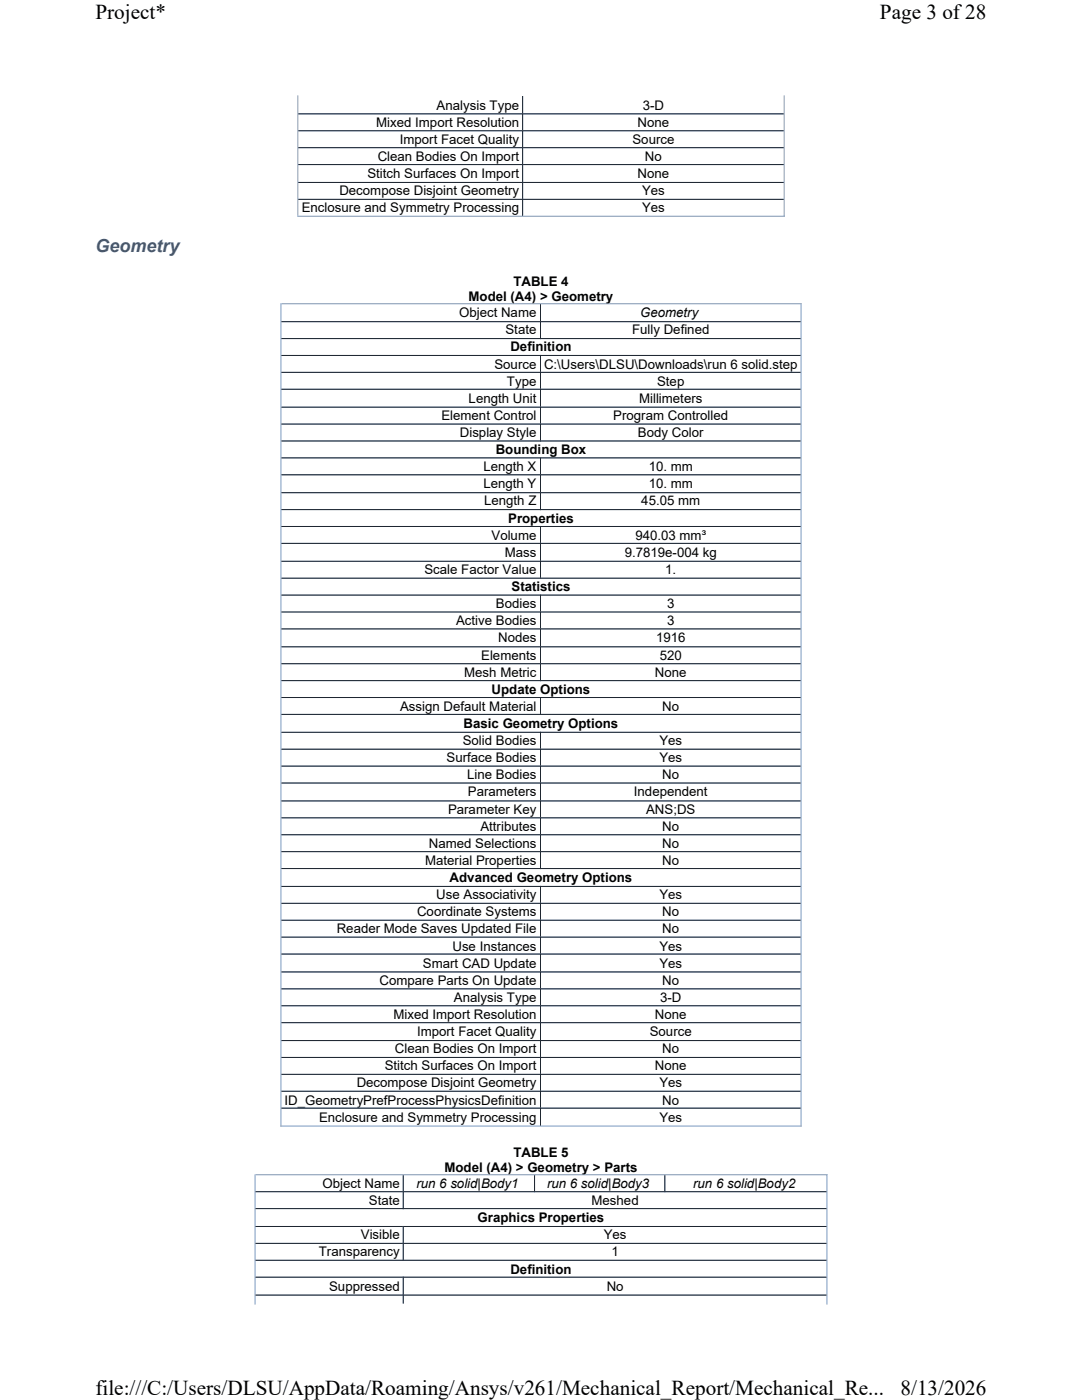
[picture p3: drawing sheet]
<svg xmlns="http://www.w3.org/2000/svg" width="216mm" height="279mm" viewBox="0 0 216 279" stroke-linecap="round" stroke-linejoin="round" font-family="sans-serif">
<defs><g id="words">
<g font-size="4.2">
<text x="19" y="3.8">Project*</text>
<text x="175.6" y="3.8">Page 3 of28</text>
<text x="19" y="278.5">file:///C:/Users/DLSU/AppData/Roaming/Ansys/v261/Mechanical_Report/Mechanical_Re...</text>
<text x="179.7" y="278.5">8/13/2026</text>
</g>
<text font-size="3.6" fill="#3b577d" x="19" y="50.2">Geometry</text>
<g font-size="2.6">
<text x="87.1" y="21.9">Analysis Type</text>
<text x="128.3" y="21.9">3-D</text>
<text x="75.1" y="25.3">Mixed Import Resolution</text>
<text x="79.8" y="28.7">Import Facet Quality</text>
<text x="126.2" y="28.7">Source</text>
<text x="127.2" y="25.3">None</text>
<text x="73.3" y="35.5">Stitch Surfaces On Import</text>
<text x="75.4" y="32.1">Clean Bodies On Import</text>
<text x="127.2" y="35.5">None</text>
<text x="128.7" y="32.1">No</text>
<text x="67.7" y="39">Decompose Disjoint Geometry</text>
<text x="128.1" y="39">Yes</text>
<text x="60.2" y="42.4">Enclosure and Symmetry Processing</text>
<text x="128.1" y="42.4">Yes</text>
<text x="102.4" y="57.1">TABLE 4</text>
<text x="91.6" y="63.3">Object Name</text>
<text x="93.5" y="60">Model (A4) &gt; Geometry</text>
<text x="127.7" y="63.3">Geometry</text>
<text x="100.9" y="66.7">State</text>
<text x="101.8" y="70.1">Definition</text>
<text x="126.1" y="66.7">Fully Defined</text>
<text x="98.7" y="73.6">Source</text>
<text x="101.2" y="77">Type</text>
<text x="108.6" y="73.6">C:\Users\DLSU\Downloads\run 6 solid.step</text>
<text x="131.1" y="77">Step</text>
<text x="88.1" y="83.8">Element Control</text>
<text x="93.5" y="80.4">Length Unit</text>
<text x="122.4" y="83.8">Program Controlled</text>
<text x="127.5" y="80.4">Millimeters</text>
<text x="91.8" y="87.2">Display Style</text>
<text x="127.3" y="87.2">Body Color</text>
<text x="96.5" y="94">Length X</text>
<text x="98.9" y="90.6">Bounding Box</text>
<text x="129.4" y="94">10. mm</text>
<text x="96.5" y="97.5">Length Y</text>
<text x="96.6" y="100.9">Length Z</text>
<text x="128" y="100.9">45.05 mm</text>
<text x="129.4" y="97.5">10. mm</text>
<text x="98.1" y="107.7">Volume</text>
<text x="101.4" y="104.3">Properties</text>
<text x="126.8" y="107.7">940.03 mm³</text>
<text x="100.7" y="111.1">Mass</text>
<text x="124.7" y="111.1">9.7819e-004 kg</text>
<text x="84.7" y="114.5">Scale Factor Value</text>
<text x="102.1" y="118">Statistics</text>
<text x="132.7" y="114.5">1.</text>
<text x="91" y="124.8">Active Bodies</text>
<text x="99" y="121.4">Bodies</text>
<text x="133.1" y="121.4">3</text>
<text x="133.1" y="124.8">3</text>
<text x="96" y="131.6">Elements</text>
<text x="99.4" y="128.2">Nodes</text>
<text x="130.9" y="128.2">1916</text>
<text x="131.6" y="131.6">520</text>
<text x="92.6" y="135">Mesh Metric</text>
<text x="130.7" y="135">None</text>
<text x="79.8" y="141.9">Assign Default Material</text>
<text x="98.1" y="138.5">Update Options</text>
<text x="132.2" y="141.9">No</text>
<text x="92.3" y="148.7">Solid Bodies</text>
<text x="92.5" y="145.3">Basic Geometry Options</text>
<text x="131.6" y="148.7">Yes</text>
<text x="89.1" y="152.1">Surface Bodies</text>
<text x="93.2" y="155.5">Line Bodies</text>
<text x="131.6" y="152.1">Yes</text>
<text x="132.2" y="155.5">No</text>
<text x="93.4" y="159">Parameters</text>
<text x="126.5" y="159">Independent</text>
<text x="89.4" y="162.4">Parameter Key</text>
<text x="95.9" y="165.8">Attributes</text>
<text x="128.9" y="162.4">ANS;DS</text>
<text x="132.2" y="165.8">No</text>
<text x="84.8" y="172.6">Material Properties</text>
<text x="85.6" y="169.2">Named Selections</text>
<text x="132.2" y="169.2">No</text>
<text x="132.2" y="172.6">No</text>
<text x="87" y="179.5">Use Associativity</text>
<text x="89.7" y="176">Advanced Geometry Options</text>
<text x="131.6" y="179.5">Yes</text>
<text x="83.2" y="182.9">Coordinate Systems</text>
<text x="132.2" y="182.9">No</text>
<text x="67.2" y="186.3">Reader Mode Saves Updated File</text>
<text x="90.3" y="189.7">Use Instances</text>
<text x="131.6" y="189.7">Yes</text>
<text x="132.2" y="186.3">No</text>
<text x="75.7" y="196.5">Compare Parts On Update</text>
<text x="84.4" y="193.1">Smart CAD Update</text>
<text x="131.6" y="193.1">Yes</text>
<text x="132.2" y="196.5">No</text>
<text x="78.5" y="203.4">Mixed Import Resolution</text>
<text x="90.6" y="199.9">Analysis Type</text>
<text x="130.7" y="203.4">None</text>
<text x="131.7" y="199.9">3-D</text>
<text x="83.2" y="206.8">Import Facet Quality</text>
<text x="129.7" y="206.8">Source</text>
<text x="76.8" y="213.6">Stitch Surfaces On Import</text>
<text x="78.8" y="210.2">Clean Bodies On Import</text>
<text x="130.7" y="213.6">None</text>
<text x="132.2" y="210.2">No</text>
<text x="56.8" y="220.4">ID_GeometryPrefProcessPhysicsDefinition</text>
<text x="71.2" y="217">Decompose Disjoint Geometry</text>
<text x="131.6" y="217">Yes</text>
<text x="132.2" y="220.4">No</text>
<text x="63.7" y="223.9">Enclosure and Symmetry Processing</text>
<text x="131.6" y="223.9">Yes</text>
<text x="88.7" y="233.8">Model (A4) &gt; Geometry &gt; Parts</text>
<text x="102.4" y="230.8">TABLE 5</text>
<text x="64.4" y="237.1">Object Name</text>
<text x="83.1" y="237.1">run 6 solid|Body1</text>
<text x="109.2" y="237.1">run 6 solid|Body3</text>
<text x="138.3" y="237.1">run 6 solid|Body2</text>
<text x="73.6" y="240.5">State</text>
<text x="95.3" y="243.9">Graphics Properties</text>
<text x="118" y="240.5">Meshed</text>
<text x="63.6" y="250.8">Transparency</text>
<text x="72" y="247.3">Visible</text>
<text x="120.5" y="247.3">Yes</text>
<text x="122" y="250.8">1</text>
<text x="65.7" y="257.6">Suppressed</text>
<text x="101.8" y="254.2">Definition</text>
<text x="121.1" y="257.6">No</text>
</g>
</g></defs>
<g fill="none" stroke="#7a99c0" stroke-width=".2">
<path d="M59.4 19.1v24M104.3 19.3v23.8M156.5 19.1v24.2M59.5 22.7h96.9M59.5 26.1h96.9M59.5 29.5h96.9M59.5 32.8h96.9M59.5 36.4h96.9M59.5 39.8h96.9M59.3 43.2h97.3M56.1 60.5v164.3M56.2 60.6h103.7"/>
<path d="M56.2 64.2h103.5M56.2 67.6h103.5M56.2 70.9h103.5M56.2 74.3h103.5M56.2 77.7h103.5M107.9 60.8v6.9M107.9 70.8v17.3M159.8 60.5v164.3M56.2 81.3h103.5M56.2 84.6h103.5M56.2 88h103.5M56.2 91.4h103.5"/>
<path d="M56.2 94.8h103.5M56.2 98.3h103.5M107.9 91.3v10.5M56.2 101.7h103.5M56.2 105.1h103.5M56.2 108.4h103.5M56.2 112h103.5M56.2 115.4h103.5M56.2 118.8h103.5M107.9 105v10.5M107.9 118.7v17.2M56.2 122.1h103.5"/>
<path d="M56.2 125.5h103.5M56.2 129.1h103.5M56.2 132.5h103.5M56.2 135.8h103.5M56.2 139.2h103.5M107.9 139.1v3.6M56.2 142.6h103.5M56.2 146.1h103.5M56.2 149.5h103.5M56.2 152.9h103.5M56.2 156.3h103.5M56.2 159.8h103.5"/>
<path d="M107.9 146.1v27.3M56.2 163.2h103.5M56.2 166.6h103.5M56.2 170h103.5M56.2 173.3h103.5M56.2 176.9h103.5M107.9 176.8v47.8M56.2 180.3h103.5M56.2 183.7h103.5M56.2 187h103.5M56.2 190.4h103.5M56.2 194h103.5"/>
<path d="M56.2 197.3h103.5M56.2 200.7h103.5M56.2 204.1h103.5M56.2 207.7h103.5M56.2 211h103.5M56.2 214.4h103.5M56.2 217.8h103.5M50.9 234.4v26M51 234.5h114.1M51 237.8h113.9M56 224.7h103.9M56.2 221.2h103.5"/>
<path d="M80.5 234.6v6.7M106.7 234.6v3.3M132.7 234.6v3.3M165 234.4v26M51 241.2h113.9M51 244.8h113.9M51 248.1h113.9M51 251.5h113.9M51 254.9h113.9M51 258.5h113.9M80.5 244.7v6.9M80.5 254.8v5.3"/>
</g>
<g fill="none" stroke="#1e2630" stroke-width=".2">
<path d="M104.3 19.3v23.8M59.5 22.7h96.9M59.5 26.1h96.9M59.5 29.5h96.9M59.5 32.8h96.9M59.5 36.4h96.9M59.5 39.8h96.9M56.2 64.2h103.5M56.2 67.6h103.5M56.2 70.9h103.5M56.2 74.3h103.5M56.2 77.7h103.5"/>
<path d="M107.9 60.8v6.9M107.9 70.8v17.3M56.2 81.3h103.5M56.2 84.6h103.5M56.2 88h103.5M56.2 91.4h103.5M56.2 94.8h103.5M56.2 98.3h103.5M107.9 91.3v10.5M56.2 101.7h103.5M56.2 105.1h103.5M56.2 108.4h103.5"/>
<path d="M56.2 112h103.5M56.2 115.4h103.5M56.2 118.8h103.5M107.9 105v10.5M107.9 118.7v17.2M56.2 122.1h103.5M56.2 125.5h103.5M56.2 129.1h103.5M56.2 132.5h103.5M56.2 135.8h103.5M56.2 139.2h103.5M107.9 139.1v3.6"/>
<path d="M56.2 142.6h103.5M56.2 146.1h103.5M56.2 149.5h103.5M56.2 152.9h103.5M56.2 156.3h103.5M56.2 159.8h103.5M107.9 146.1v27.3M56.2 163.2h103.5M56.2 166.6h103.5M56.2 170h103.5M56.2 173.3h103.5M56.2 176.9h103.5"/>
<path d="M107.9 176.8v47.8M56.2 180.3h103.5M56.2 183.7h103.5M56.2 187h103.5M56.2 190.4h103.5M56.2 194h103.5M56.2 197.3h103.5M56.2 200.7h103.5M56.2 204.1h103.5M56.2 207.7h103.5M56.2 211h103.5M56.2 214.4h103.5"/>
<path d="M56.2 217.8h103.5M51 237.8h113.9M56.2 221.2h103.5M80.5 234.6v6.7M106.7 234.6v3.1M132.7 234.6v3.1M51 241.2h113.9M51 244.8h113.9M51 248.1h113.9M51 251.5h113.9M51 254.9h113.9M51 258.5h113.9"/>
<path d="M80.5 244.7v6.9M80.5 254.8v5.3"/>
</g>
<g fill="#fff">
<path d="M19 0h177.8v4.7h-177.8z" fill-rule="evenodd"/>
<path d="M19 274.7h177.8v4.7h-177.8z" fill-rule="evenodd"/>
</g>
<use href="#words"/>
</svg>
